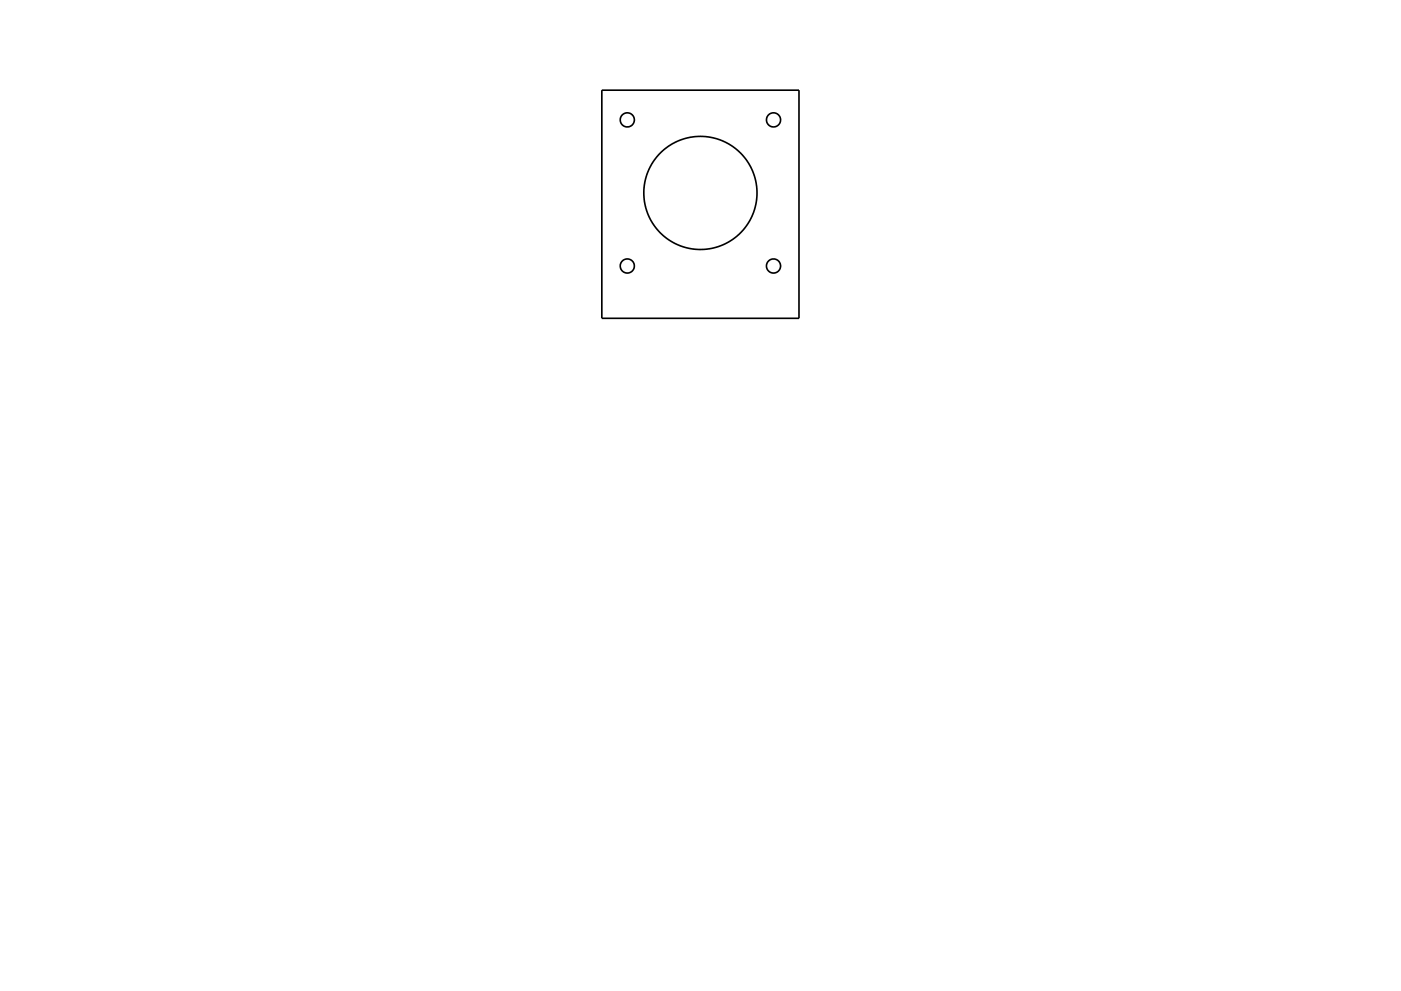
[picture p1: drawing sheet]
<svg xmlns="http://www.w3.org/2000/svg" width="297mm" height="210mm" viewBox="0 0 297 210" stroke-linecap="round" stroke-linejoin="round" font-family="sans-serif">
<g fill="none" stroke="#000" stroke-width=".35">
<path d="M127.6 19.1h41.8v48.4h-41.8z"/>
<circle cx="133" cy="25.4" r="1.5"/>
<circle cx="164" cy="25.4" r="1.5"/>
<circle cx="133" cy="56.4" r="1.5"/>
<circle cx="148.5" cy="40.9" r="12"/>
<circle cx="164" cy="56.4" r="1.5"/>
</g>
</svg>
